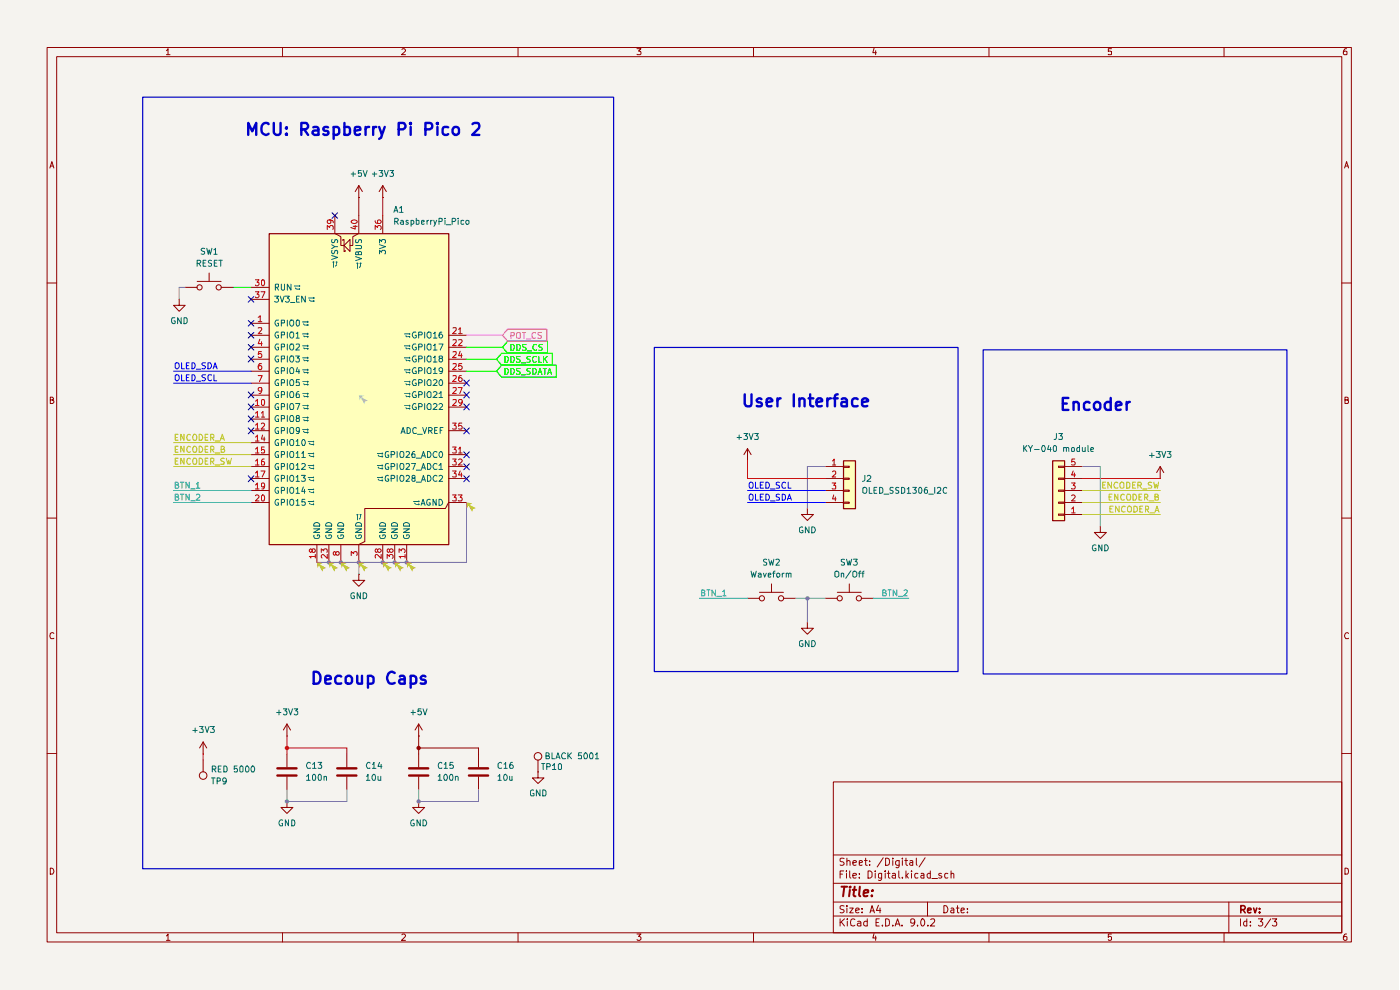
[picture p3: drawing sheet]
<svg xmlns="http://www.w3.org/2000/svg" width="297mm" height="210mm" viewBox="0 0 297 210" stroke-linecap="round" stroke-linejoin="round" font-family="sans-serif">
<path d="M0 0h296.7v209.9h-296.7z" fill="#f5f3ef"/>
<g fill="none" stroke="#910000" stroke-width=".21">
<path d="M10 10.1h276.7v189.7h-276.7zM12 12h272.6v185.9h-272.6zM35.3 10.8l.3-.5v1.3M35.3 11.6h.8M59.9 10.1v1.9M85.3 10.5l.1-.2h.4l.2 .5-.8 .8h.8M109.9 10.1v1.9M135.1 10.3h.9l-.5 .5 .4 .1 .1 .5-.2 .2-.7-.1M159.9 10.1v1.9M185.4 10.2l-.2 1h.7M185.8 10.8v.8M209.8 10.1v1.9"/>
<path d="M235.8 10.3h-.7v.6h.7v.6h-.7M259.7 10.1v1.9M285.7 10.3l-.5 .1-.1 .3-.1 .7 .2 .2 .5-.1v-.6l-.5-.1-.2 .3M10.6 35.6l.4-1.3 .4 1.3M10.7 35.2h.6M285.2 35.6l.5-1.3 .4 1.3M285.4 35.2h.6M10 60h2M284.6 60h2.1M10.7 84.8h.5l.1-.3-.2-.3h-.4v1.4h.5l.2-.3v-.2l-.3-.3M285.3 84.8h.6l.1-.4-.7-.2v1.4h.5l.2-.1 .1-.4-.4-.3M10 109.9h2"/>
<path d="M284.6 109.9h2.1M11.4 134.4l-.2-.2-.5 .2-.1 .4 .2 .7 .6-.1M286.1 134.4a.58 .58 0 0 0-.8 .1 .58 .58 0 0 0 .1 .8l.1 .2 .6-.1M10 159.9h2M284.6 159.9h2.1M176.8 165.9h107.8v32h-107.8zM10.7 184.1a.71 .71 0 0 1 .7 .5 .71 .71 0 0 1-.2 .8h-.5zM35.3 198.5l.3-.4v1.4M35.3 199.5h.8M59.9 197.9v1.9M85.3 198.3l.1-.2h.4l.2 .4-.8 1h.8M109.9 197.9v1.9"/>
<path d="M135.1 198.1h.9l-.5 .5h.2l.3 .3v.3l-.3 .3h-.4l-.2-.2M159.9 197.9v1.9M176.8 194.3h107.8M176.8 191.3h107.8M176.8 187.4h107.8M176.8 181.4h107.8M178.2 194.9v1.5M178.2 185.4h.5M178.5 195.6l.7 .8M179 184.7h-.8v1.6M179.1 192.2a.64 .64 0 0 0-.9 .1v.4l.7 .3 .2 .4a.6 .6 0 0 1-.9 .1M179.1 182.1a.64 .64 0 0 0-.9 .1v.4l.7 .3 .2 .4a.6 .6 0 0 1-.9 .2"/>
<path d="M179.2 194.9l-1 .8M179.6 184.7v.2M179.6 185.3v1M179.7 192.1v.2M179.7 182.7v-.1a.36 .36 0 0 1 .6 .2v.8M179.7 182v1.6M179.7 192.6v1M179.7 194.9v.2M179.7 195.4v1M180.3 192.6h.7l-.7 1h.7M180.3 184.7v1.3l.2 .3M180.9 185.8l.8-.2-.1-.3h-.4l-.3 .1 .1 .8h.6"/>
<path d="M180.9 183l.8-.1-.1-.3-.4-.1-.3 .3 .1 .7h.6M181.4 195.1a.59 .59 0 0 0-.8-.1 .59 .59 0 0 0-.2 .7l.1 .6 .4 .1 .5-.1M181.5 193.1l.8-.1-.1-.3-.4-.1-.3 .3v.6l.3 .1 .4-.1M181.9 195.5h.6l.1 .9M182.3 186.1v.2M182.3 185.3v.1M182.3 183l.7-.1-.2-.4-.5 .1v.9h.6M182.6 195.7l-.5 .1-.2 .3 .2 .3 .5-.1M182.9 193.5v.1M182.9 192.7v.2M183.4 182.5h.6M183.6 182v1.5l.4 .1"/>
<path d="M184 195.5h-.6l-.2 .7a.52 .52 0 0 0 .8 .1M184 194.9v1.5M184.1 184.7h.5l.4 .4v.8l-.4 .4h-.5zM184.5 183.4v.2M184.5 182.6v.2M184.6 193.6l.4-1.5 .5 1.5M184.7 193.2h.7M185.4 198l-.2 1h.7M185.7 184.7v.2M185.7 185.3v1M185.8 198.5v1M185.8 195.7h.6"/>
<path d="M186.4 192l-.5 1.1h1M186.5 194.9h-.7v1.5h.7M186.7 192.6v1M187 185.3v1.1l-.2 .4-.4-.1M187 185.3h-.4l-.2 .1v.7l.2 .2 .4-.1M187.2 196.3v.1M187.4 181.9l-1.3 2M187.8 184.7v.2M187.8 185.3v1M187.9 194.9h.3a.89 .89 0 0 1 .3 1.4l-.6 .1zM187.9 182a.77 .77 0 0 1 .8 .8 .77 .77 0 0 1-.8 .8zM188.2 185.3h.6"/>
<path d="M188.5 184.7v1.3l.3 .3M189.3 185.3h.4l.3 .1v.9M189.4 196.3v.1M189.4 182v.2M189.4 182.5v1.1M189.9 196.4l.5-1.5 .5 1.5M190 185.6l-.5 .1-.3 .2 .3 .4 .5-.1M190 196h.8M190.7 184.7v1.3l.2 .3M190.8 182.5v1.2l-.3 .4-.4-.1M190.8 182.6a.52 .52 0 0 0-.8 .2v.5a.52 .52 0 0 0 .8 .2M191.3 196.3v.1"/>
<path d="M191.4 186.1v.2M191.4 182v.2M191.4 182.5v1.1M191.9 182.5h.6M192.2 182v1.3l.3 .3M192.2 184.7v1.6M192.3 185.7l.4 .6M192.7 185.3l-.5 .5M193 182.6h.6v1M193.4 184.7v.2M193.4 185.3v1M193.6 182.9l-.4 .1-.2 .2 .2 .4 .4-.1"/>
<path d="M194.1 195.6l-.4 .2-.5-.1 .1-.7 .4-.1 .3 .2a.92 .92 0 0 1-.7 1.3M194.4 182v1.3l.2 .3M194.6 196.3v.1M194.7 185.3h-.4l-.2 .2v.7h.6M195.4 185.3h.4l.2 .1v.9M195.5 195l.2-.1a.82 .82 0 0 1 .5 .8 .82 .82 0 0 1-.5 .7 1.1 1.1 0 0 1-.2-1.4zM196 185.6l-.5 .1-.2 .2 .2 .4 .5-.1M196.3 181.9l-1.3 2M196.8 191.3v3M196.8 196.3v.1M197.4 185.3h-.5l-.2 .2 .1 .6 .1 .2 .5-.1M197.4 184.7v1.6"/>
<path d="M197.4 195.1l.6-.2 .3 .4-.9 1.1h.9M197.7 186.4h1.2M199.7 185.3h-.3l-.3 .1 .1 .3 .6 .2-.1 .3h-.6M200.2 192.1a.77 .77 0 0 1 .9 .8 .77 .77 0 0 1-.9 .7zM201.1 185.3h-.4l-.3 .2 .1 .7h.6M201.8 192.7h.5l.1 .9M201.8 185.4l.1-.1 .5 .1v.9M201.8 184.7v1.6M202.4 193h-.6l-.1 .3 .1 .3 .6-.1M202.9 192.6h.6M203.1 192.1v1.4l.4 .1M203.9 193.1l.7-.1v-.3l-.6-.1-.1 .3v.6l.1 .1 .6-.1"/>
<path d="M205.2 193.5v.1M205.2 192.7v.2M209.8 197.9v1.9M235.8 198.1h-.7v.7l.2-.2 .5 .2-.1 .6-.4 .1-.2-.2M259.7 197.9v1.9M260.7 191.3v6.6M263.1 194.9v1.5M264.5 195.5l-.4-.1-.3 .3v.5l.3 .2 .4-.1M264.5 194.9v1.5M265.3 196.3v.1M265.3 195.5v.2M267 194.9h.9l-.5 .6 .5 .2v.5l-.4 .2h-.4l-.1-.1"/>
<path d="M269.6 194.9l-1.3 1.9M269.9 194.9h.9l-.5 .6 .5 .1v.7l-.6 .1-.3-.1M285.3 184.1l.7 .2 .1 .6-.3 .5h-.5zM285.7 198.1l-.5 .1-.1 .3-.1 .7 .2 .3 .5-.2v-.6l-.5-.1-.2 .3"/>
</g>
<path d="M263.2 193l.8-.1 .2-.3-.1-.3-.3-.2h-.6v1.5M263.7 193l.5 .6M264.7 193.1l.7-.1-.1-.3-.4-.1-.2 .3 .1 .6h.5M265.9 192.6l.4 1 .3-1M267.2 193.5v.1M267.2 192.7v.2" fill="none" stroke="#910000" stroke-width=".34"/>
<path d="M178.5 188.1h1.2M179.1 188.1l-.2 2M180.3 188.8l-.2 1.3M180.4 188.1l-.2 .1h.3l-.1-.1-.1 .2M180.9 188.8h.8M181.3 188.1l-.2 1.7v.2l.4 .1M182.4 188.1l-.2 1.7 .3 .3M183.3 189.4l.9-.1v-.5a.67 .67 0 0 0-.9 .2v1h.7M185 189.9v.2M185.1 188.8l.1 .1h-.2l.1-.1-.1 .2" fill="none" stroke="#910000" stroke-width=".42"/>
<g fill="#ffb">
<path d="M57.1 49.5h38.1v66h-38.1z"/>
<path d="M223.3 97.7h2.5v12.7h-2.5z"/>
<path d="M178.9 97.7h2.5v10.2h-2.5z"/>
</g>
<g fill="none" stroke="#910000" stroke-width=".21">
<path d="M76.1 39.4v10.1l-1.3 .7v1.9h-.5M76.1 39.4l-.7 1.2M76.1 39.4l.8 1.2M81.2 39.4l-.8 1.2M81.2 39.4l.8 1.2M81.2 39.4v2.5M41.8 59.7h5.1M44.4 57.9v1.8M71 45.7v3.8l1.3 .7v1.9h.7M72.7 51.1v-.3h.3v2.5h.2v-.2M73 52.1l1.3-1.3v2.5zM76.1 41.9h.1"/>
<path d="M81.2 41.9h.1M81.2 45.7v3.8M38 63.5v1.3h1.3l-1.3 1.2-1.2-1.2h1.2M38 63.5h.1M39.3 61h2.5M46.9 61h2.5M53.3 61h3.8M53.3 63.5h3.8M53.3 68.6h3.8M53.3 71.1h3.8M53.3 73.7h3.8M53.3 76.2h3.8"/>
<path d="M53.3 78.7h3.8M95.2 71.1h3.8M95.2 73.7h3.8M95.2 76.2h3.8M95.2 78.7h3.8M53.3 81.3h3.8M53.3 83.8h3.8M53.3 86.4h3.8M53.3 88.9h3.8M53.3 91.4h3.8M53.3 93.9h3.8M53.3 96.4h3.8"/>
<path d="M53.3 99h3.8M95.2 81.3h3.8M95.2 83.8h3.8M95.2 86.4h3.8M95.2 91.4h3.8M95.2 96.4h3.8M95.2 99h3.8M158.6 97.7h.1M158.6 95.2l-.8 1.2M158.6 95.2l.7 1.2M158.6 95.2v2.5M175.1 99h3.8"/>
<path d="M178.9 98.9h1.3v.2h-1.3zM224.5 98.9h1.3v.2h-1.3zM225.8 99h3.8M246.1 99l-.7 1.2M246.1 99l.8 1.2M246.1 99v2.5M53.3 101.5h3.8M53.3 104.1h3.8M53.3 106.6h3.8M67.2 115.5v3.8M69.8 115.5v3.8M72.3 115.5v3.8"/>
<path d="M81.2 115.5v3.8M83.7 115.5v3.8M86.3 115.5v3.8M95.2 101.5h3.8M99 106.6h-3.8l-.7 1.3h-17.1v7l-1.3 .6v3.8M171.3 107.9v1.2h1.3l-1.3 1.3-1.3-1.3h1.3M171.3 107.9h.1M175.1 101.5h3.8M175.1 104.1h3.8M175.1 106.6h3.8M178.9 101.4h1.3v.3h-1.3zM178.9 104h1.3v.2h-1.3z"/>
<path d="M178.9 106.5h1.3v.3h-1.3zM224.5 109.1h1.3v.2h-1.3zM224.5 106.5h1.3v.3h-1.3zM224.5 104h1.3v.2h-1.3zM224.5 101.4h1.3v.3h-1.3zM225.8 101.5h3.8M225.8 104.1h3.8M225.8 106.6h3.8M225.8 109.1h3.8M233.4 111.7v1.2h1.3l-1.3 1.3-1.2-1.3h1.2M233.4 111.7h.1M246.1 101.5h.1"/>
<path d="M76.1 121.8v1.3h1.3l-1.3 1.3-1.3-1.3h1.3M76.1 121.8h.1M158.6 126.9h2.5M161.1 125.6h5.1M163.7 123.9v1.7M166.2 126.9h2.5M171.3 132v1.3h1.3l-1.3 1.2-1.3-1.2h1.3M171.3 132h.1M175.1 126.9h2.5M177.6 125.6h5.1M180.2 123.9v1.7M182.7 126.9h2.6"/>
<path d="M43.1 159.9h.1M43.1 157.4l-.8 1.3M43.1 157.4l.8 1.3M43.1 157.4v2.5M60.9 156.1h.1M60.9 153.6l-.8 1.3M60.9 153.6l.7 1.3M60.9 153.6v2.5M60.9 159.9v2.8M73.6 159.9v2.8M88.8 156.1h.1M88.8 158.7h12.7v4"/>
<path d="M88.8 153.6v9.1M88.8 153.6l-.7 1.3M88.8 153.6l.8 1.3M43.1 161.2v2.5M60.9 170v1.3h1.2l-1.2 1.3-1.3-1.3h1.3M60.9 170h.1M60.9 164.8v2.7M73.6 164.8v2.7M88.8 170v1.3h1.3l-1.3 1.3-1.3-1.3h1.3M88.8 170h.1M88.8 164.8v2.7M101.5 164.8v2.7"/>
<path d="M114.1 163.7v1.3h-1.2l1.2 1.2 1.3-1.2h-1.3M114.1 163.7h.1M114.1 161.2v2.5"/>
<circle cx="42.3" cy="61" r=".55"/>
<circle cx="46.4" cy="61" r=".55"/>
<circle cx="161.6" cy="126.9" r=".55"/>
<circle cx="165.7" cy="126.9" r=".55"/>
<circle cx="178.1" cy="126.9" r=".55"/>
<circle cx="182.2" cy="126.9" r=".55"/>
<circle cx="43.1" cy="164.5" r=".8"/>
<circle cx="114.1" cy="160.4" r=".8"/>
</g>
<g fill="none" stroke="#0f0" stroke-width=".21">
<path d="M99 73.7h7.6M99 76.2h6.3M99 78.7h6.3M106.4 74.9h10.8v2.6h-10.8l-1.1-1.3zM106.4 77.5h11.6v2.5h-11.6l-1.1-1.3zM107.1 75.6h.5a.72 .72 0 0 1 .2 .8 .72 .72 0 0 1-.7 .5zM107.1 78.1h.5a.72 .72 0 0 1 .2 .9 .72 .72 0 0 1-.7 .4zM107.7 72.4h8.5v2.5h-8.5l-1.1-1.2zM108.4 73.1h.5a.72 .72 0 0 1 .2 .8 .72 .72 0 0 1-.7 .4zM108.4 75.6h.5a.72 .72 0 0 1 .2 .8 .72 .72 0 0 1-.7 .5zM108.4 78.1h.5a.72 .72 0 0 1 .2 .9 .72 .72 0 0 1-.7 .4zM109.6 73.1h.6a.72 .72 0 0 1 .2 .8 .72 .72 0 0 1-.8 .4z"/>
<path d="M110.3 75.6h-.6l-.1 .2 .2 .4 .4 .1v.5h-.6M110.3 78.1h-.6l-.1 .2 .2 .4 .4 .1v.5h-.6M110.6 77h.9M110.6 79.5h.9M111.6 73.1h-.6l-.2 .1 .3 .5h.4v.6h-.7M111.8 74.4h1M112.5 75.6h-.6l-.1 .2 .2 .4h.3l.2 .3-.2 .4-.5-.1M112.5 78.1h-.6l-.1 .2 .2 .4h.3l.2 .3-.2 .4-.5-.1M113 78.1h.5a.72 .72 0 0 1 .3 .9 .72 .72 0 0 1-.8 .4zM113.8 73.2l-.5-.1a.66 .66 0 0 0-.3 .8 .66 .66 0 0 0 .8 .4v-.1M113.8 75.7l-.6-.1a.66 .66 0 0 0-.2 .8 .66 .66 0 0 0 .7 .4l.1-.1M114.1 79.4l.5-1.3 .4 1.3"/>
<path d="M114.2 79h.7M114.3 75.6v1.3h.6M115.1 73.1h-.6l-.2 .1 .3 .5h.2l.3 .2-.3 .4h-.5M115.2 78.1h.7M115.3 75.6v1.3M115.5 76.1l.6 .8M115.6 78.1v1.3M116.1 75.6l-.8 .7M116.2 79.4l.4-1.3 .4 1.3M116.3 79h.6"/>
</g>
<path d="M99 71.1h7.6M107.7 69.8h8.3v2.6h-8.3l-1.1-1.3zM108.4 71.2h.5l.2-.2v-.4l-.7-.1v1.3M109.6 70.7l.2-.2h.4l.2 .2v.9l-.2 .2-.4-.1a.74 .74 0 0 1-.2-1zM110.8 70.5h.7M111.2 70.5v1.3M111.7 71.9h.9M113.6 70.6l-.5-.1a.74 .74 0 0 0 .3 1.3l.2-.2M114.9 70.5h-.7a.47 .47 0 0 0 .1 .5 .47 .47 0 0 0 .4 .2l.2 .3-.3 .3-.5-.1" fill="none" stroke="#f0f" stroke-width=".21"/>
<g fill="none" stroke="#c2c200" stroke-width=".21">
<path d="M36.8 93.9h16.5M36.8 99h16.5M36.8 96.4h16.5M37.2 95.3h.4M37.2 97.8h.4M37.2 92.8h.4M37.8 94.7h-.6v1.2h.6M37.8 97.2h-.6v1.3h.6M37.8 92.1h-.6v1.3h.6M39 94.7v1.2l-.6-1.2v1.2M39 97.2v1.3l-.6-1.3v1.3M39 92.1v1.3l-.6-1.3v1.3"/>
<path d="M40.4 94.8l-.1-.1a.65 .65 0 0 0-.7 .5 .65 .65 0 0 0 .3 .7l.5-.1M40.4 97.4l-.3-.2a.74 .74 0 0 0-.2 1.3l.5-.1M40.4 92.3l-.1-.1a.65 .65 0 0 0-.7 .4 .65 .65 0 0 0 .3 .8l.5-.1M41.1 94.7h.3a.84 .84 0 0 1 .2 1.2h-.5a1.02 1.02 0 0 1 0-1.2zM41.1 97.2a.46 .46 0 0 1 .6 .4l-.1 .9h-.5l-.1-.2a.9 .9 0 0 1 .1-1.1zM41.1 92.1h.3a.84 .84 0 0 1 .2 1.3h-.5a1.02 1.02 0 0 1 0-1.3zM42.2 94.7a.71 .71 0 0 1 .8 .4 .71 .71 0 0 1-.2 .8h-.6zM42.2 97.2a.71 .71 0 0 1 .8 .4 .71 .71 0 0 1-.2 .9h-.6zM42.2 92.1a.71 .71 0 0 1 .8 .5 .71 .71 0 0 1-.2 .8h-.6zM43.5 95.3h.4M43.5 97.8h.4M43.5 92.8h.4"/>
<path d="M44.1 94.7h-.6v1.2h.6M44.1 97.2h-.6v1.3h.6M44.1 92.1h-.6v1.3h.6M44.7 95.3h.6l.1-.5-.7-.1v1.2M44.7 97.9l.7-.1v-.4l-.7-.2v1.3M44.7 92.8h.6l.1-.5-.7-.2v1.3M45 95.3l.4 .6M45 97.9l.4 .6M45 92.8l.4 .6M45.6 96.1h1.1M45.6 98.6h1.1M45.6 93.6h1.1"/>
<path d="M46.7 93.4l.5-1.3 .4 1.3M46.8 93h.7M46.9 95.3l.6-.1 .1-.3-.3-.2h-.4v1.2h.6l.2-.1v-.3l-.4-.2M47.6 97.3l-.5-.1-.3 .3 .2 .3a.47 .47 0 0 1 .5 .2 .47 .47 0 0 1 0 .5h-.7M48 97.2l.3 1.3 .2-.9 .3 .9 .3-1.3M229.6 106.6h16.5M229.6 109.1h16.5M229.6 104.1h16.5M233.9 102.9h.5M234.5 102.3h-.6v1.2h.6M235.3 105.4h.4M235.5 107.9h.4"/>
<path d="M235.8 102.3v1.2l-.8-1.2v1.2M235.9 104.8h-.6v1.3h.6M236.1 107.4h-.6v1.2h.6M237.2 104.8v1.3l-.7-1.3v1.3M237.2 102.4a.58 .58 0 0 0-.9 .2 .58 .58 0 0 0 .2 .8l.1 .1h.6M237.4 107.4v1.2l-.8-1.2v1.2M237.7 102.4l.2-.1 .5 .1v1l-.1 .1h-.5a.9 .9 0 0 1-.1-1.1zM238.5 105l-.2-.2a.74 .74 0 0 0-.3 1.3l.5-.1M238.7 107.5l-.3-.1a.61 .61 0 0 0-.5 .7 .61 .61 0 0 0 .8 .4M239 102.3a.52 .52 0 0 1 .7 .3v.7l-.2 .2h-.5zM239.3 104.8a.46 .46 0 0 1 .6 .4l-.2 .9h-.5l-.1-.2a.9 .9 0 0 1 .2-1.1zM239.3 107.5l.2-.1 .4 .1 .1 .7-.3 .4-.4-.1z"/>
<path d="M240.3 102.9h.4M240.4 104.8a.71 .71 0 0 1 .7 .5 .71 .71 0 0 1-.2 .8h-.5zM240.5 107.4a.65 .65 0 0 1 .8 .6 .65 .65 0 0 1-.8 .6zM240.9 102.3h-.6v1.2h.6M241.4 103l.7-.1v-.4l-.2-.2h-.5v1.2M241.6 105.4h.5M241.7 103l.4 .5M241.8 107.9h.4M242.2 104.8h-.6v1.3h.6M242.4 107.4h-.6v1.2h.6M242.4 103.7h.9M242.8 105.5l.7-.1v-.4l-.7-.2v1.3"/>
<path d="M243 108l.7-.1v-.4l-.2-.1h-.5v1.2M243.1 105.5l.4 .6M243.2 108l.5 .6M243.8 106.3h1M243.9 108.8h1M244.3 102.4h-.6v.5l.4 .1 .2 .3-.1 .2h-.6M244.8 102.3l.2 1.2 .3-.8 .2 .8 .3-1.2M245 105.4h.6v-.5l-.6-.1v1.3h.6l.2-.4-.4-.3M245 108.6l.4-1.2 .5 1.2M245.2 108.3h.6"/>
</g>
<g fill="none" stroke="#00c6c4" stroke-width=".21">
<path d="M36.8 104.1h16.5M36.8 106.6h16.5M37.2 102.9h.6v-.5l-.6-.1v1.2h.6l.1-.4-.3-.2M37.2 105.4h.6v-.5l-.6-.1v1.3h.6l.1-.4-.3-.3M38.3 102.3h.7M38.3 104.8h.7M38.6 102.3v1.2M38.6 104.8v1.3M40.1 102.3v1.2l-.6-1.2v1.2M40.1 104.8v1.3l-.6-1.3v1.3M40.5 103.7h.9M40.5 106.3h.9"/>
<path d="M41.7 102.7l.3-.4v1.2M41.7 105l.1-.2h.4l.2 .4-.8 .9h.8M41.7 103.5h.7M148.4 126.9h10.2M148.8 125.7l.6-.1v-.4l-.6-.1v1.3h.6l.1-.1v-.4l-.2-.2M149.9 125.1h.7M150.3 125.1v1.3M151.8 125.1v1.3l-.8-1.3v1.3M152.1 126.5h1M153.3 125.5l.4-.4v1.3M153.3 126.4h.7M185.3 126.9h7.5"/>
<path d="M187.3 125.7l.6-.1v-.4l-.6-.1v1.3h.5l.2-.4-.3-.3M188.4 125.1h.7M188.7 125.1v1.3M190.2 125.1v1.3l-.7-1.3v1.3M190.6 126.5h.9M191.8 125.2h.6v.4l-.7 .8h.7"/>
</g>
<g fill="none" stroke="#00f" stroke-width=".21">
<path d="M36.8 78.7h16.5M37.2 79.7l.1-.2h.5a.8 .8 0 0 1-.1 1.3h-.3l-.2-.3zM37.2 77.1l.1-.1h.5a.8 .8 0 0 1-.1 1.2h-.3l-.2-.2zM38.5 79.5v1.3h.6M38.5 77v1.2h.6M39.5 77.6h.5M40.1 79.5h-.6v1.3h.6M40.1 77h-.6v1.2h.6M40.7 79.5a.65 .65 0 0 1 .7 .5 .65 .65 0 0 1-.4 .8h-.3zM40.7 77a.65 .65 0 0 1 .7 .5 .65 .65 0 0 1-.4 .7h-.3zM41.7 78.3h.9M43.6 79.5h-.6l-.2 .2 .3 .4h.2l.3 .2-.3 .5-.5-.1"/>
<path d="M43.6 77h-.6l-.2 .1 .3 .5h.2l.3 .2-.3 .4-.5-.1M44.1 77h.5a.72 .72 0 0 1 .2 .8 .72 .72 0 0 1-.7 .4zM44.9 79.6l-.6-.1-.2 .3v.6l.2 .3 .3 .1 .3-.2M45.2 78.2l.4-1.2 .5 1.2M45.4 79.5v1.3h.6M45.4 77.8h.6M36.8 81.3h16.5M39.5 80.1h.5M41.7 80.9h.9M158.6 104.1h16.5M158.6 106.6h16.5M159 105l.3-.2 .4 .2 .1 .7-.2 .4h-.5l-.2-.4z"/>
<path d="M159 102.4l.3-.1 .4 .1 .1 .7-.2 .4h-.5l-.2-.4zM160.3 104.8v1.3h.6M160.3 102.3v1.2h.6M161.3 105.4h.4M161.3 102.9h.4M162 104.8h-.7v1.3h.7M162 102.3h-.7v1.2h.7M162.5 104.8a.71 .71 0 0 1 .7 .5 .71 .71 0 0 1-.2 .8h-.5zM162.5 102.3a.71 .71 0 0 1 .7 .4 .71 .71 0 0 1-.2 .8h-.5zM163.4 106.3h1M163.4 103.7h1M165.4 104.9l-.5-.1-.2 .2v.3l.6 .3 .1 .4-.7 .1"/>
<path d="M165.4 102.4l-.5-.1-.2 .1v.4l.6 .2 .1 .5h-.7M165.9 104.8h.3l.4 .4v.6l-.2 .3h-.5zM166.6 102.4l-.2-.1a.74 .74 0 0 0-.3 1.2h.5M167 106.1l.5-1.3 .4 1.3M167.1 105.7h.6M167.2 102.3v1.2h.6"/>
</g>
<path d="M58.8 163h4.1M58.8 164.5h4.1M71.5 163h4.1M71.5 164.5h4.1M86.8 163h4M86.8 164.5h4M99.5 163h4M99.5 164.5h4" fill="none" stroke="#910000" stroke-width=".51"/>
<path d="M57.1 49.6h38.1v65.9h-38.1zM178.9 97.7h2.6v10.2h-2.6zM223.3 97.7h2.5v12.7h-2.5z" fill="none" stroke="#910000" stroke-width=".25"/>
<g fill="none" stroke="#b90000" stroke-width=".21">
<path d="M54.2 59.4h.7l-.4 .5 .4 .1v.4l-.2 .2h-.3l-.2-.1M55.5 59.4h.4a.78 .78 0 0 1-.2 1.2l-.2-.2zM69.4 48.7v-.9l.5 .5 .1-.4h.6v.8M69.9 46.7l.3 .1-.1 .5a.42 .42 0 0 1-.5 0 .42 .42 0 0 1-.1-.6h.7l.4 .1 .1 .4M74.6 46.8a.61 .61 0 0 1 .7-.2 .61 .61 0 0 1 .4 .6 .61 .61 0 0 1-.7 .3 .61 .61 0 0 1-.4-.7zM74.9 48h.9M75.4 47.8v.8l-1-.3M79.6 48.7v-.9l.5 .5 .2-.5h.3l.3 .3v.4l-.2 .2M79.6 46.8l.1 .4a.92 .92 0 0 0 1.2 0v-.3l-.3-.2h-.3l-.2 .1v.4l.2 .2M54.2 61.9h.7l-.4 .5 .4 .2v.3l-.2 .3h-.3l-.2-.2M54.8 67.3l.4-.3v1.2M54.8 69.6l.7-.1v.3l-.7 1h.7"/>
<path d="M54.8 79.7h.8l-.6 1.2M54.8 68.2h.7M55.1 72l-.3 .9h.8M55.4 61.9h.8l-.6 1.3M55.5 74.6h-.6l-.1 .6 .2-.2 .5 .1v.7l-.5 .1-.2-.2M55.5 77.1h-.5l-.2 .5v.5l.2 .3 .5-.1v-.7h-.5l-.2 .2M55.5 72.5v.8M96.1 69.6l.6-.1 .1 .5-.8 .8h.8M96.1 72.1h.6l.1 .5-.8 .7h.8M96.1 74.7l.6-.1 .1 .5-.8 .8h.8M96.1 77.2l.6-.1 .1 .5-.8 .8h.8M96.1 79.8l.6-.1 .1 .5-.8 .7h.8"/>
<path d="M97.3 69.8l.3-.3v1.3M97.3 72.1h.6l.1 .3-.8 .9h.8M97.3 70.8h.7M97.6 74.5l-.3 .9h.7M97.9 79.7l-.4 .1a.92 .92 0 0 0 0 1.1h.3l.2-.2v-.4l-.2-.2h-.3l-.2 .2M97.9 75v.9M98 77.1h-.6l-.1 .6 .2-.1h.3l.2 .2v.3l-.2 .3h-.3l-.2-.2M54.2 85.1l.4-.3v1.2M54.2 87.6l.4-.3v1.2M54.2 90.2l.4-.5v1.3M54.2 92.7l.4-.4v1.3M54.2 95.2l.4-.4v1.3"/>
<path d="M54.2 97.8l.4-.4v1.2M54.2 86h.7M54.2 88.5h.7M54.2 91h.7M54.2 93.6h.7M54.2 96.1h.7M54.2 98.6h.7M55.4 99.9h.8l-.6 1.3M55.5 84.9l.1-.1h.4a.82 .82 0 0 1-.3 1.2l-.2-.2zM55.5 87.6l.3-.3v1.2M55.5 89.9l.4-.2 .2 .5-.7 .8h.7M55.5 88.5h.6"/>
<path d="M55.5 82.7l-.2 .3h-.3l-.2-.3v-.3l.1-.2h.6v.7a.58 .58 0 0 1-.6 .6M55.7 92.3l-.2 .8h.7M56 94.8h-.5v.7l.1-.2 .4 .1 .1 .5-.1 .2-.5-.1M56 97.4l-.4 .1-.1 .2v.9h.5v-.6l-.4-.1-.1 .2M56 92.7v.9M96 89.7h.8l-.4 .6 .4 .1v.5h-.8M96 94.8h.8l-.4 .5 .4 .2v.5h-.8M96 97.4h.8l-.4 .5 .4 .1v.6h-.8M96 99.9h.8l-.4 .5 .4 .1v.6h-.8M96.1 82.3l.6-.1 .1 .5-.8 .8h.8M96.1 84.8h.6l.1 .5-.8 .7h.8M97.2 82.2h.8l-.5 1.3"/>
<path d="M97.3 95.2l.3-.4v1.3M97.3 97.5l.2-.1h.3l.2 .4-.8 .8h.8M97.3 96.1h.7M97.6 99.9l-.3 .9h.7M98 89.7h-.6l-.1 .7 .2-.1h.3l.2 .2v.3l-.1 .2-.6-.1M98 85.3l-.2 .2h-.3l-.2-.2v-.4l.2-.1h.4l.1 .1v.8l-.2 .2-.3 .1M176.6 97.8l.4-.4v1.2M176.6 98.6h.7M227.7 99.9l-.4 .9h.9M228 97.4h-.6l-.1 .6 .2-.1h.3l.3 .2-.1 .5h-.7M54.2 100.3l.4-.4v1.3M54.2 102.9l.4-.5v1.3"/>
<path d="M54.2 105.2l.2-.2h.3l.2 .2v.4l-.7 .7h.7M54.2 101.2h.7M54.2 103.7h.7M55.7 105a.82 .82 0 0 1 .3 1.3h-.4l-.1-.3v-.8zM56.1 103l-.2 .3h-.3l-.1-.2v-.5l.4-.2 .2 .3-.1 .9-.5 .1M66.2 116.7l.2-.3 .4 .1 .1 .2v.2l-.3 .3-.4-.2v-.3l-.2-.3-.4 .3v.2l.3 .3 .3-.3M66.9 118h-1.3l.4 .4M66.9 117.6v.8M68.2 117.2v-.8l.5 .4v-.3h.6v.7M69.4 117.6v.8l-.9-.8-.3 .3v.3l.1 .2M71.2 117.3l.3-.3h.2l.3 .3-.1 .4-.4 .1-.3-.3v-.3l-.2-.2-.2 .1v.6l.2 .1 .2-.3M74.5 117.9v-.9l.5 .4 .1-.3h.6v.8"/>
<path d="M80.1 116.7l.2-.3h.3l.3 .3v.2l-.3 .3h-.3l-.2-.3v-.3l-.3-.2-.1 .1v.6l.1 .1 .3-.3M80.9 117.6v.8l-1-.8-.3 .3 .1 .5M82.1 118.4v-.8l.5 .4 .2-.4h.3l.3 .3v.4l-.2 .1M82.6 116.7l.3-.3h.2l.3 .3v.2l-.3 .3h-.2l-.3-.3v-.3l-.2-.2-.2 .1v.6l.2 .1 .2-.3M84.7 117.2v-.8l.5 .4 .1-.4h.4l.2 .3v.3l-.1 .2M85.9 118h-1.2l.3 .4M85.9 117.6v.8M96 105h.8l-.4 .5 .4 .1v.6h-.8M97.2 105h.8l-.4 .5 .4 .1v.6h-.8M97.9 100.3v.9M176.5 102.4h.8l-.4 .6h.4v.6h-.8M176.6 100.1l.2-.2h.3l.2 .2v.4l-.8 .7h.8"/>
<path d="M176.9 105l-.3 .8h.8M177.2 105.4v.9M227.3 107.9l.5-.4v1.3M227.3 105.2l.2-.2h.3l.3 .2-.1 .4-.7 .7h.8M227.3 102.4h.8l-.4 .6h.3v.6h-.7M227.3 108.8h.8M227.9 100.3v.9"/>
</g>
<g fill="none" stroke="#006665" stroke-width=".21">
<path d="M70.4 54.2l1.2 .4-1.2 .4M70.4 51.9l.6 .4-.6 .4M70.4 53.1v.7h.5l.1-.6 .4-.1 .2 .2-.1 .5M70.4 50.8v.7h.5l.1-.6 .3-.1 .3 .3-.1 .4M70.7 55.5v1.3M70.7 55.5l-.1 .2M70.7 55.5l.2 .2M71 52.3h.6M71.4 55.5v.8l-.3 .1M71.4 55.5l-.2 .2M71.4 55.5l.2 .2M75.4 54.4l1.3 .5-1.3 .4"/>
<path d="M75.4 52.1h1.1l.2 .2-.2 .4h-1.1M75.5 50.8v.7h.4l.2-.6 .3-.1 .3 .3-.1 .4M75.8 55.8v1.2M75.8 55.8l-.2 .1M75.8 55.8l.2 .1M76 53.6l.3-.3 .4 .3v.4h-1.3l.1-.6h.4l.1 .6M76.5 55.8l-.1 .8-.2 .1M76.5 55.8l-.2 .1M76.5 55.8l.2 .1M80.5 53.8v-.7l.4 .4 .3-.4 .5 .1 .1 .5-.2 .1M80.5 51.9l1.3 .4-1.3 .4M80.5 51.6v-.8l.4 .4 .3-.4 .5 .1 .1 .5-.2 .2"/>
<path d="M58.3 62.8h.8l-.4 .4 .4 .3v.3l-.3 .3-.5-.2M58.4 61l.6-.1 .1-.5-.7-.1v1.3M58.7 61l.4 .6M59.1 67.9h-.5a.66 .66 0 0 0-.3 .8 .66 .66 0 0 0 .8 .4v-.5h-.3M59.1 70.4h-.5a.66 .66 0 0 0-.3 .8 .66 .66 0 0 0 .8 .4v-.5h-.3M59.1 73h-.5a.66 .66 0 0 0-.3 .8 .66 .66 0 0 0 .8 .4v-.5h-.3M59.1 75.5h-.5a.66 .66 0 0 0-.3 .8 .66 .66 0 0 0 .8 .4v-.5h-.3M59.1 78.1a.66 .66 0 0 0-.8 .3 .66 .66 0 0 0 .3 .8h.5v-.5h-.3M59.4 62.8l.5 1.3 .4-1.3M59.7 60.3v1.1l.2 .2 .5-.2v-1.1M59.7 68.5h.6l.1-.5-.7-.1v1.3M59.7 71h.6l.1-.5-.7-.1v1.3"/>
<path d="M59.7 73.6h.6l.1-.5-.7-.1v1.3M59.7 76.1h.6l.1-.5-.7-.1v1.3M59.7 78.7h.6l.1-.6-.7-.1v1.2M60.5 62.8h.9l-.4 .4 .4 .3v.3l-.3 .3-.6-.2M61 67.9v1.3M61 70.4v1.3M61 73v1.3M61 75.5v1.3M61 78v1.2M61.6 67.9h.5a.75 .75 0 0 1-.3 1.3 .84 .84 0 0 1-.2-1.3zM61.6 70.4h.5a.75 .75 0 0 1-.3 1.3 .84 .84 0 0 1-.2-1.3zM61.6 73h.5a.75 .75 0 0 1-.3 1.3 .84 .84 0 0 1-.2-1.3z"/>
<path d="M61.6 75.5h.5a.75 .75 0 0 1-.3 1.3 .84 .84 0 0 1-.2-1.3zM61.6 78.1l.5-.1a.95 .95 0 0 1 0 1.2h-.5a1.05 1.05 0 0 1 0-1.1zM61.6 64.2h1M61.7 60.3v1.3l-.7-1.3v1.3M62.4 60.7h1.2M62.7 61l.2 .3M62.7 75.5h.8l-.4 .4 .4 .2v.5l-.2 .2h-.4l-.2-.2M62.8 70.8l.4-.4v1.3M62.8 73.1l.6-.1 .1 .5-.8 .8h.8M62.8 71.7h.7M62.9 68l.4-.1 .2 .2v.8l-.3 .3-.3-.2zM62.9 63.4h.4"/>
<path d="M62.9 61.3h.7M63.1 78l-.3 .8h.8M63.4 78.4v.8M63.5 60.5l.1 .2M63.5 61.2l.1 .1M63.5 62.8h-.6v1.3h.6M63.6 60.7l-.1 .1M63.6 61.3l-.1 .1M64.1 68.3h1.3M64.1 70.8h1.3M64.1 73.4h1.3M64.1 75.9h1.3"/>
<path d="M64.1 78.4h1.3M64.4 68.6l.2 .3 .8 .1M64.4 71.2l.3 .3 .7-.1M64.4 73.7l.3 .3M64.4 76.2l.3 .3M64.4 78.8l.3 .3M64.7 74h.7M64.7 76.5h.7M64.7 79h.7M64.8 62.8v1.3l-.8-1.3v1.3M65.2 68.1l.2 .2M65.2 68.8l.2 .2"/>
<path d="M65.2 70.7l.2 .1M65.2 71.3l.2 .1M65.2 73.2l.2 .2M65.2 73.9l.2 .1M65.2 75.7l.2 .2M65.2 76.4l.2 .1M65.2 78.3l.2 .1M65.2 79h.2M65.4 63.2h1.3M65.4 68.3l-.2 .2M65.4 69h-.2M65.4 70.8l-.2 .2"/>
<path d="M65.4 71.4l-.2 .2M65.4 73.4l-.2 .1M65.4 74l-.2 .1M65.4 75.9l-.2 .2M65.4 76.5l-.2 .2M65.4 78.4l-.2 .2M65.4 79l-.2 .2M65.7 63.5l.1 .3 .9 .1M66.4 63l.3 .2M66.4 63.7l.3 .2M66.7 63.2l-.3 .2M66.7 63.9l-.3 .1"/>
<path d="M85.7 70.8h1.3M85.7 73.4h1.3M85.7 75.9h1.3M85.7 78.4h1.3M86.1 71.2l.2 .2h.7M86.1 73.7l.3 .3M86.1 76.2l.3 .3M86.1 78.8l.3 .3M86.4 74h.6M86.4 76.5h.6M86.4 79h.6M86.8 70.7l.2 .1"/>
<path d="M86.8 71.3l.2 .1M86.8 73.2l.2 .2M86.8 73.9l.2 .1M86.8 75.7l.2 .2M86.8 76.4l.2 .1M86.8 78.3l.2 .1M86.8 79h.2M87 70.8l-.2 .2M87 71.4l-.2 .2M87 73.4l-.2 .1M87 74l-.2 .1M87 75.9l-.2 .2"/>
<path d="M87 76.5l-.2 .2M87 78.4l-.2 .2M87 79l-.2 .2M88.2 70.4h-.5a.66 .66 0 0 0-.2 .8 .66 .66 0 0 0 .7 .4l.1-.5h-.2M88.2 73h-.5a.66 .66 0 0 0-.2 .8 .66 .66 0 0 0 .7 .4l.1-.5h-.2M88.2 75.5h-.5a.66 .66 0 0 0-.2 .8 .66 .66 0 0 0 .7 .4l.1-.5h-.2M88.2 78.1a.66 .66 0 0 0-.7 .3 .66 .66 0 0 0 .2 .8h.6v-.5h-.2M88.8 71h.6l.2-.4-.2-.2h-.6v1.3M88.8 73.6h.6l.2-.4-.2-.2h-.6v1.3M88.8 76.1h.6l.2-.4-.2-.2h-.6v1.3M88.8 78.7h.6l.2-.5-.3-.2h-.5v1.2M90.1 70.4v1.3"/>
<path d="M90.1 73v1.3M90.1 75.5v1.3M90.1 78v1.2M90.7 70.6l.1-.2h.5l.1 .2v.9l-.2 .2h-.3a.79 .79 0 0 1-.2-1.1zM90.7 73.2l.1-.2h.5l.1 .2v.8l-.2 .3h-.3a.79 .79 0 0 1-.2-1.1zM90.7 75.7l.1-.2h.5l.1 .2v.8l-.2 .3h-.3a.79 .79 0 0 1-.2-1.1zM90.9 78h.3l.2 .2v.9l-.1 .1h-.5a.8 .8 0 0 1 .1-1.2zM91.9 70.8l.4-.4v1.3M91.9 73.3l.4-.3v1.3M91.9 75.9l.4-.4v1.3M91.9 78.4l.4-.4v1.2M91.9 71.7h.8"/>
<path d="M91.9 74.3h.8M91.9 76.8h.8M91.9 79.2h.8M93.1 73h.9l-.6 1.3M93.4 76l-.3-.3 .2-.2h.4l.2 .2-.1 .2-.4 .1-.3 .3v.2l.3 .3h.2l.3-.3-.1-.4-.2-.1M93.7 70.4a.55 .55 0 0 0-.6 .6v.5l.3 .2h.2l.3-.2v-.4l-.3-.2h-.2l-.3 .2M93.9 78.6l-.3 .2h-.2l-.3-.2v-.4l.3-.2h.2a.9 .9 0 0 1 0 1.2h-.3M59.1 80.6a.66 .66 0 0 0-.8 .4 .66 .66 0 0 0 .3 .8h.5v-.5h-.3M59.1 83.1a.66 .66 0 0 0-.8 .4 .66 .66 0 0 0 .3 .8h.5v-.5h-.3M59.1 85.7a.66 .66 0 0 0-.8 .4 .66 .66 0 0 0 .3 .8h.5v-.5h-.3M59.1 88.2a.66 .66 0 0 0-.8 .4 .66 .66 0 0 0 .3 .8h.5v-.5h-.3M59.1 90.8a.66 .66 0 0 0-.8 .3 .66 .66 0 0 0 .3 .8h.5v-.5h-.3"/>
<path d="M59.1 93.3a.66 .66 0 0 0-.8 .4 .66 .66 0 0 0 .3 .8h.5v-.5h-.3M59.1 95.8a.66 .66 0 0 0-.8 .4 .66 .66 0 0 0 .3 .8h.5v-.5h-.3M59.1 98.4a.66 .66 0 0 0-.8 .4 .66 .66 0 0 0 .3 .8h.5v-.5h-.3M59.7 81.2h.6l.1-.5-.7-.2v1.3M59.7 83.7h.6l.1-.5-.7-.1v1.2M59.7 86.3h.6l.1-.5-.7-.2v1.3M59.7 88.8h.6l.1-.5-.7-.2v1.3M59.7 91.4l.7-.1v-.5l-.7-.1v1.2M59.7 93.9l.7-.1v-.4l-.7-.2v1.3M59.7 96.4h.7v-.5l-.7-.1v1.2M59.7 99l.7-.1v-.4l-.7-.2v1.3M61 80.5v1.3"/>
<path d="M61 83.1v1.2M61 85.6v1.3M61 88.1v1.3M61 90.7v1.2M61 93.2v1.3M61 95.8v1.2M61 98.3v1.3M61.6 90.8l.5-.1a.95 .95 0 0 1 0 1.2h-.5l-.1-.4zM61.6 93.4l.5-.2a.95 .95 0 0 1 0 1.3h-.5l-.1-.4zM61.6 95.9l.5-.1a.95 .95 0 0 1 0 1.2h-.5l-.1-.4zM61.6 98.5l.5-.2a.95 .95 0 0 1 0 1.3h-.5l-.1-.5zM61.6 80.6l.5-.1a.95 .95 0 0 1 0 1.3h-.5a1.05 1.05 0 0 1 0-1.2z"/>
<path d="M61.6 83.1h.5a.95 .95 0 0 1 0 1.2h-.5a1.05 1.05 0 0 1 0-1.2zM61.6 85.7l.5-.1a.95 .95 0 0 1 0 1.3h-.5a1.05 1.05 0 0 1 0-1.2zM61.6 88.2l.5-.1a.95 .95 0 0 1 0 1.3h-.5a1.05 1.05 0 0 1 0-1.2zM62.7 85.6h.9l-.5 1.3M62.8 93.6l.4-.4v1.3M62.8 96.2l.4-.4v1.2M62.8 98.7l.4-.4v1.3M62.8 94.5h.7M62.8 97h.7M62.8 99.6h.7M63.1 88.7l-.3-.2 .1-.3 .4-.1 .2 .2a.47 .47 0 0 1-.6 .5v.6h.5l.1-.6-.2-.1M63.4 83.1a.58 .58 0 0 0-.6 .6l.1 .6 .6-.1v-.5l-.2-.1h-.2l-.3 .2"/>
<path d="M63.5 80.5h-.6l-.1 .7 .2-.2h.3l.2 .2v.5h-.7M63.5 91.3l-.2 .2-.4-.1v-.6l.4-.1 .2 .1v.9l-.2 .2h-.4M64 96.2l.3-.4v1.2M64 98.5l.2-.2h.3l.3 .4-.9 .9h.9M64 97h.8M64.1 81h1.3M64.1 83.5h1.3M64.1 86.1h1.3M64.1 88.6h1.3M64.1 91.1h1.3M64.2 93.3l.1-.1a.76 .76 0 0 1 .3 1.3l-.4-.1a.94 .94 0 0 1 0-1.1zM64.4 91.4l.2 .3h.8"/>
<path d="M64.4 81.3l.3 .3M64.4 83.9l.3 .3M64.4 86.4l.3 .3M64.4 88.9l.3 .3M64.7 81.6h.7M64.7 84.1h.7M64.7 86.7h.7M64.7 89.2h.7M65.2 80.8l.2 .2M65.2 81.4l.2 .2M65.2 83.4l.2 .1M65.2 83.9l.2 .2"/>
<path d="M65.2 85.9l.2 .2M65.2 86.5l.2 .2M65.2 88.4l.2 .2M65.2 89l.2 .2M65.2 91l.2 .1M65.2 91.6l.2 .1M65.3 93.7h1.3M65.3 96.2h1.3M65.3 98.8h1.3M65.4 81l-.2 .2M65.4 81.6l-.2 .1M65.4 83.5l-.2 .2"/>
<path d="M65.4 84.1l-.2 .2M65.4 86.1l-.2 .1M65.4 86.7l-.2 .1M65.4 88.6l-.2 .2M65.4 89.2l-.2 .2M65.4 91.1l-.2 .2M65.4 91.7l-.2 .2M65.6 93.9l.3 .3M65.6 96.5l.2 .2 .8 .1M65.6 99l.2 .3 .8 .1M65.9 94.3h.7M66.4 93.5l.2 .2"/>
<path d="M66.4 94.1l.2 .2M66.4 96.1l.2 .1M66.4 96.6l.2 .2M66.4 98.6l.2 .2M66.4 99.2l.2 .2M66.6 93.7l-.2 .2M66.6 94.3l-.2 .1M66.6 96.2l-.2 .2M66.6 96.8l-.2 .2M66.6 98.8l-.2 .1M66.6 99.4l-.2 .1M80 96.2h1.2"/>
<path d="M80 98.8h1.2M80.2 96.5l.2 .3h.8M80.2 99l.2 .3 .8 .1M81 96.1l.2 .1M81 96.6l.2 .2M81 98.6l.2 .2M81 99.2l.2 .2M81.2 96.2l-.2 .2M81.2 96.8l-.2 .2M81.2 98.8l-.2 .1M81.2 99.4l-.2 .1M82.4 95.8h-.3a.65 .65 0 0 0-.4 .7 .65 .65 0 0 0 .7 .5l.1-.5h-.3"/>
<path d="M82.4 98.4l-.3-.1a.65 .65 0 0 0-.4 .7 .65 .65 0 0 0 .7 .6l.1-.5h-.3M83 96.4h.7v-.6h-.7v1.2M83 99l.7-.1v-.5l-.7-.1v1.3M84.2 95.8v1.2M84.2 98.3v1.3M85.1 91.9l.4-1.2 .4 1.2M85.1 95.8a.46 .46 0 0 1 .6 .4l-.2 .8h-.5l-.1-.1a.9 .9 0 0 1 .2-1.1zM85.1 98.3a.46 .46 0 0 1 .6 .4l-.2 .9h-.5l-.1-.2a.9 .9 0 0 1 .2-1.1zM85.2 91.6h.6M85.7 81h1.3M85.7 83.5h1.3M85.7 86.1h1.3"/>
<path d="M86.1 81.3l.3 .3M86.1 83.9l.3 .3M86.1 86.4l.3 .3M86.2 95.9l.4-.1 .3 .4-.8 .8h.8M86.2 98.5l.4-.2 .3 .4-.8 .9h.8M86.4 90.7l.6 .1v.2v.7l-.2 .2h-.4zM86.4 81.6h.6M86.4 84.1h.6M86.4 86.7h.6M86.8 80.8l.2 .2M86.8 81.4l.2 .2M86.8 83.4l.2 .1"/>
<path d="M86.8 83.9l.2 .2M86.8 85.9l.2 .2M86.8 86.5l.2 .2M87 81l-.2 .2M87 81.6l-.2 .1M87 83.5l-.2 .2M87 84.1l-.2 .2M87 86.1l-.2 .1M87 86.7l-.2 .1M87.3 98.3h.8l-.5 1.3M88 95.8a.82 .82 0 0 0-.5 1.2l.6-.1v-.5l-.5-.1-.2 .2M88.2 80.6a.66 .66 0 0 0-.7 .4 .66 .66 0 0 0 .2 .8l.6-.1v-.4h-.2"/>
<path d="M88.2 83.1a.66 .66 0 0 0-.7 .4 .66 .66 0 0 0 .2 .8l.6-.1v-.4h-.2M88.2 85.7a.66 .66 0 0 0-.7 .4 .66 .66 0 0 0 .2 .8l.6-.1v-.4h-.2M88.3 90.8l-.2-.1a.74 .74 0 0 0-.3 1.2h.5M88.3 97.2h1M88.3 99.7h1M88.6 92.1h1M88.8 81.2h.6l.2-.4-.3-.3h-.5v1.3M88.8 83.7h.6l.2-.4-.3-.2h-.5v1.2M88.8 86.3h.6l.2-.4-.3-.3h-.5v1.3M89.4 97l.4-1.2 .5 1.2M89.4 99.6l.4-1.3 .5 1.3M89.6 96.7h.6"/>
<path d="M89.6 99.2h.6M89.7 90.7l.4 1.2 .4-1.2M90.1 80.5v1.3M90.1 83.1v1.2M90.1 85.6v1.3M90.7 95.8a.71 .71 0 0 1 .7 .4 .71 .71 0 0 1-.2 .8h-.5zM90.7 98.3a.71 .71 0 0 1 .7 .4 .71 .71 0 0 1-.2 .9h-.5zM90.9 80.5h.3l.2 .3v.8l-.1 .2h-.5a.8 .8 0 0 1 .1-1.3zM90.9 83.1h.3l.2 .2v.9l-.1 .1h-.5a.8 .8 0 0 1 .1-1.2zM90.9 85.6h.3l.2 .3v.8l-.1 .2h-.5a.8 .8 0 0 1 .1-1.3zM90.9 91.4l.7-.1 .1-.4-.3-.2h-.5v1.2M91.3 91.4l.4 .5"/>
<path d="M91.9 80.7l.2-.2h.4l.2 .4-.8 .9h.8M91.9 83.2l.2-.1h.4l.2 .4-.8 .8h.8M91.9 85.8l.2-.2h.4l.2 .4-.8 .9h.8M92.2 91.3h.4M92.7 95.9a.58 .58 0 0 0-.8 .2 .58 .58 0 0 0 .1 .8l.1 .1 .6-.1M92.7 98.5a.58 .58 0 0 0-.8 .1 .58 .58 0 0 0 .1 .8l.1 .2 .6-.1M92.8 90.7h-.6v1.2h.6M93.1 83.5l.5-.4v1.2M93.1 85.8l.5-.2 .3 .3-.1 .3-.7 .7h.8M93.1 98.7l.5-.4v1.3M93.1 99.6h.8M93.1 84.3h.8"/>
<path d="M93.4 91.3h.3M93.5 80.5a.76 .76 0 0 1 .2 1.3h-.3a.8 .8 0 0 1 .1-1.3zM93.5 95.8a.76 .76 0 0 1 .2 1.2h-.3a.8 .8 0 0 1 .1-1.2zM94 90.7h-.6v1.2M59.1 100.9a.58 .58 0 0 0-.8 .6 .58 .58 0 0 0 .8 .5v-.4h-.3M59.1 103.5a.58 .58 0 0 0-.8 .5 .58 .58 0 0 0 .8 .6v-.5h-.3M59.1 106a.58 .58 0 0 0-.8 .6 .58 .58 0 0 0 .8 .5v-.4h-.3M59.7 101.5l.7-.1v-.4l-.7-.2v1.3M59.7 104.1l.7-.1v-.5l-.7-.1v1.2M59.7 106.6l.7-.1v-.4l-.7-.2v1.3M61 100.8v1.3M61 103.4v1.2"/>
<path d="M61 105.9v1.3M61.6 101l.5-.2a.86 .86 0 0 1 0 1.3 .46 .46 0 0 1-.6-.4zM61.6 103.5l.5-.1a.86 .86 0 0 1 0 1.2 .46 .46 0 0 1-.6-.4zM61.6 106.1l.5-.2a.86 .86 0 0 1 0 1.3 .46 .46 0 0 1-.6-.4zM62.8 101.2l.4-.4v1.3M62.8 103.7l.4-.3v1.2M62.8 106.3l.4-.4v1.3M62.8 102.1h.7M62.8 104.6h.7M62.8 107.2h.7M63.9 100.8h.9l-.5 .5 .4 .1v.6h-.8M64.3 103.3l-.3 .9h.8"/>
<path d="M64.6 103.8v.8M64.7 105.9h-.6l-.1 .6h.7v.6h-.7M65.3 101.3h1.3M65.3 103.8h1.3M65.3 106.4h1.3M65.6 101.6l.3 .3M65.6 104.1l.3 .3M65.6 106.6l.3 .3M65.9 101.9h.7M65.9 104.4h.7M65.9 107h.7M66.4 101.1l.2 .2"/>
<path d="M66.4 101.7l.2 .2M66.4 103.7l.2 .1M66.4 104.3l.2 .1M66.4 106.2l.2 .2M66.4 106.8l.2 .2M66.5 112.2h1.3l-1.3 .7h1.3M66.6 101.3l-.2 .1M66.6 101.9l-.2 .2M66.6 103.8l-.2 .1M66.6 104.4l-.2 .2M66.6 106.4l-.2 .1M66.6 107l-.2 .1"/>
<path d="M66.6 113.5l-.1 .3 .4 .4 .7-.1 .2-.3-.1-.3h-.4v.2M66.6 111.1a.66 .66 0 0 1 .8-.2 .66 .66 0 0 1 .4 .7h-1.3zM69.1 112.2h1.3l-1.3 .7h1.3M69.2 113.5l-.1 .3 .2 .3h.9l.2-.3-.1-.3h-.5v.2M69.2 111.1a.67 .67 0 0 1 .8-.2 .67 .67 0 0 1 .4 .7h-1.3zM71.6 112.2h1.3l-1.3 .7h1.3M71.7 113.5l-.1 .3 .3 .4h.7l.3-.4-.2-.3h-.4v.2M71.7 111.1a.67 .67 0 0 1 .8-.2 .67 .67 0 0 1 .4 .7h-1.3zM75.4 112.2h1.3l-1.3 .7h1.3M75.5 113.5l-.1 .3 .3 .4h.7l.3-.4-.2-.3h-.4v.2M75.5 111.1a.67 .67 0 0 1 .8-.2 .67 .67 0 0 1 .4 .7h-1.3zM75.8 109.1v1.3"/>
<path d="M75.8 109.1l-.2 .2M75.8 109.1l.2 .2M76.5 109.1l-.1 .8-.2 .2M76.5 109.1l-.2 .2M76.5 109.1l.2 .2M80 101.3h1.2M80.2 101.6l.2 .3h.8M80.5 112.2h1.3l-1.3 .7h1.3M80.6 113.5l-.1 .3 .3 .4h.6l.4-.4-.2-.3h-.4v.2M80.6 111.1a.67 .67 0 0 1 .8-.2 .67 .67 0 0 1 .4 .7h-1.3zM81 101.1l.2 .2M81 101.7l.2 .2"/>
<path d="M81.2 101.3l-.2 .1M81.2 101.9l-.2 .2M82.4 100.9l-.1-.1a.64 .64 0 0 0-.6 .6 .64 .64 0 0 0 .5 .7l.3-.1v-.4h-.3M83 101.5l.7-.1v-.5l-.7-.1v1.3M83.1 113.5v.5l.2 .2 .9-.1 .1-.3-.1-.3h-.5v.2M83.1 112.2h1.2l-1.2 .7h1.2M83.1 111.1a.72 .72 0 0 1 .8-.2 .72 .72 0 0 1 .4 .7h-1.2zM84.2 100.8v1.3M85.1 100.8a.46 .46 0 0 1 .6 .5v.4a.46 .46 0 0 1-.6 .4 .86 .86 0 0 1 0-1.3zM85.6 113.5v.5l.3 .2 .8-.1 .2-.3-.1-.3h-.5v.2M85.6 112.2h1.3l-1.3 .7h1.3M85.6 111.1a.72 .72 0 0 1 .8-.2 .72 .72 0 0 1 .5 .7h-1.3z"/>
<path d="M86.2 101l.4-.2 .3 .4-.8 .9h.8M87.6 101.4l-.2-.3 .2-.3h.3l.2 .5-.2 .1h-.4l-.1 .2v.3l.2 .2 .5-.1v-.5l-.2-.1M87.7 106.4h1.2M88 106.6l.3 .3M88.3 107h.6M88.3 102.3h1M88.8 106.2l.1 .2M88.8 106.8l.1 .2M88.9 106.4l-.1 .1M88.9 107l-.1 .1M89.3 107.2l.4-1.3 .5 1.3M89.4 102.1l.4-1.3 .5 1.3"/>
<path d="M89.4 106.8h.6M89.6 101.8h.6M90.7 100.8a.65 .65 0 0 1 .7 .7 .65 .65 0 0 1-.7 .6zM91.3 106l-.2-.1a.61 .61 0 0 0-.6 .7 .61 .61 0 0 0 .8 .5v-.4h-.3M92.5 105.9v1.3l-.6-1.3v1.3M92.7 101a.61 .61 0 0 0-.9 .3 .61 .61 0 0 0 .5 .8l.4-.1M93.1 101l.5-.2 .3 .3-.1 .3-.7 .7h.8M93.1 105.9a.65 .65 0 0 1 .8 .7 .65 .65 0 0 1-.8 .6z"/>
</g>
<path d="M39.3 61h-1.3v2.5M175.1 99h-3.8v8.9M229.6 99h3.8v12.7M76.1 119.3v2.5M99 106.6v12.7h-31.8M168.7 126.9h6.4M171.3 126.9v5.1M60.9 167.5v2.5h12.7v-2.5M88.8 167.5v2.5h12.7v-2.5" fill="none" stroke="#848484" stroke-width=".21"/>
<path d="M49.4 61h3.9" fill="none" stroke="#090" stroke-width=".21"/>
<path d="M81.2 41.9v3.8M158.6 97.7v3.8h16.5M229.6 101.5h16.5M43.1 159.9v1.3M60.9 158.7h12.7v1.2M60.9 156.1v3.8" fill="none" stroke="#f00" stroke-width=".21"/>
<g fill="none" stroke="#0000ca" stroke-width=".51">
<path d="M52.7 28.6v-2.5l.8 1.8 .9-1.8v2.5M57 26.3a.98 .98 0 0 0-1.3 0 .98 .98 0 0 0-.2 1.2 .95 .95 0 0 0 .4 .9 .95 .95 0 0 0 1.1 0M58.1 26.1v2a.87 .87 0 0 0 1 .5l.4-.5v-2M60.8 28.4v.2l-.2-.2h.2v.2M60.8 27v.3l-.2-.1 .2-.2v.3M63.9 27.4h1a.7 .7 0 0 0 .5-.6 .7 .7 0 0 0-.5-.7h-1v2.5M64.5 27.4l.9 1.2M66.5 27a.79 .79 0 0 1 1.1 .3v1.3M67.6 27.5l-.3 .2-.8 .1-.2 .2v.3l.4 .3h.6l.3-.2M69.6 27a.65 .65 0 0 0-1 .4l.1 .3a.85 .85 0 0 1 1 .4l-.1 .3-.3 .2h-.5l-.2-.2M70.8 27h.9a1.16 1.16 0 0 1 .2 1.4l-.4 .2h-.5l-.2-.2M70.8 26.9v2.6"/>
<path d="M73.1 27h1a1.39 1.39 0 0 1 0 1.4l-.3 .2h-.5l-.2-.2M73.1 26.1v2.5M75.3 27.8l1.2-.3-.1-.5-.8-.1-.2 .1-.1 .3 .1 1.1 .2 .2h.5l.3-.2M77.6 26.9v1.7M78.3 26.9a.6 .6 0 0 0-.7 .5M79.2 26.9v1.7M79.8 26.9a.5 .5 0 0 0-.6 .5M80.4 26.9l.6 1.7M81.6 26.9l-.7 2.3-.5 .3M84.6 27.4h.9a.7 .7 0 0 0 .5-.6 .7 .7 0 0 0-.5-.7h-.9v2.5M87.1 26.1l-.1 .1 .1 .1 .1-.1-.1-.1v.2M87.1 26.9v1.7"/>
<path d="M90.3 27.4h.9a.7 .7 0 0 0 .5-.6 .7 .7 0 0 0-.5-.7h-.9v2.5M92.8 26.1l-.2 .1 .2 .1 .1-.1-.1-.1v.2M92.8 26.9v1.7M95.1 27h-1a1.39 1.39 0 0 0 0 1.4l.2 .2h.5l.3-.2M96.3 27a.74 .74 0 0 1 1.1 .4v.7a.7 .7 0 0 1-.7 .5 .7 .7 0 0 1-.7-.5v-.7zM100.2 26.3a1.07 1.07 0 0 1 1.3-.1l.2 .4-.1 .6-1.4 1.4h1.5M158 83.7v2l.2 .4 .3 .1h.5l.3-.3 .1-2.2M161.5 84.7a.59 .59 0 0 0-.6-.2 .59 .59 0 0 0-.4 .5l.2 .3a.85 .85 0 0 1 .9 .4l-.1 .4h-1M162.6 85.3l1.2-.2v-.3l-.3-.3h-.5l-.3 .2-.1 1.2 .1 .2 .3 .1 .7-.1M164.9 84.5v1.7M165.6 84.5l-.6 .3-.1 .2M168.4 83.7v2.5"/>
<path d="M169.6 84.8a.65 .65 0 0 1 1.1 0v1.4M169.6 84.5v1.7M171.5 84.5h1.1M171.9 83.7v2.2l.1 .2 .6 .1M173.2 85.3l1.2-.2-.1-.4-.2-.2h-.5l-.4 .3v1.1l.2 .2h.9M175.5 84.5v1.7M176.3 84.5l-.5 .2-.3 .3M176.8 84.5h.9M177.7 83.7h-.2l-.4 .3v2.2M178.6 84.7l.2-.2h.5l.4 .3v1.4M179.7 85.1l-.3 .2h-.6a.48 .48 0 0 0-.3 .4 .48 .48 0 0 0 .3 .5l.9-.1M181.9 84.7l-.2-.2h-.5l-.3 .2a1.25 1.25 0 0 0 0 1.4h1"/>
<path d="M182.9 85.3l1.2-.2v-.3l-.4-.3-.7 .2-.1 .1v1.1a.79 .79 0 0 0 1.1 .2M225.5 85.6h.8M226.7 84.4h-1.2v2.6h1.2M227.8 85.5l.3-.2h.4l.4 .3v1.4M227.8 85.3v1.7M231.1 85.4l-.2-.1a.84 .84 0 0 0-.9 .5v.6l.2 .5h.9M232.3 85.4a.66 .66 0 0 1 1.1 .4v.6a.7 .7 0 0 1-.7 .6 .7 .7 0 0 1-.6-.6v-.6zM235.6 85.4l-.2-.1a.87 .87 0 0 0-1 .5v.6l.2 .5h1M235.6 84.4v2.6M236.7 86.1l1.2-.2v-.3l-.3-.3h-.5l-.3 .1-.1 1.2 .1 .3 .3 .1 .6-.1M239 85.3v1.7M239.7 85.3l-.6 .2-.1 .3"/>
<path d="M66.5 142.5a1.38 1.38 0 0 1 1.5 .8 1.38 1.38 0 0 1-.4 1.6l-1.1 .1zM69 144.2l1.2-.2-.1-.5-.3-.2h-.5l-.3 .5 .1 1.1h1M72.4 143.5l-.3-.2a.87 .87 0 0 0-1 .5v.8l.2 .3a1.02 1.02 0 0 0 1.1 0M73.4 143.6a.72 .72 0 0 1 .7-.3 .72 .72 0 0 1 .6 .5v.8a.74 .74 0 0 1-.7 .5 .74 .74 0 0 1-.7-.5zM75.8 143.3v1.4a.6 .6 0 0 0 1 .2M76.8 143.3v1.7M78.1 143.5a.72 .72 0 0 1 1.1 .3v1.1l-.5 .1-.6-.1M78.1 143.3v2.6M83.7 142.7l-.5-.2a1.32 1.32 0 0 0-1.1 1.2 1.32 1.32 0 0 0 .9 1.3l.7-.1M84.8 143.5l.2-.2h.5l.3 .2 .1 1.5M85.9 144l-.9 .1-.3 .3v.3l.3 .3 .9-.1M87.1 143.5a.72 .72 0 0 1 1.2 .3l-.1 1.1-.4 .1-.7-.1"/>
<path d="M87.1 143.3v2.6M90.3 143.5a.59 .59 0 0 0-.7-.2 .59 .59 0 0 0-.4 .5l.2 .3 .9 .3v.2v.3l-.3 .1-.8-.1"/>
</g>
<path d="M30.3 20.6h99.9v163.7h-99.9zM138.8 73.7h64.4v68.8h-64.4zM208.6 74.2h64.4v68.8h-64.4z" fill="none" stroke="#0000ca" stroke-width=".25"/>
<g fill="none" stroke="#00008a" stroke-width=".21">
<path d="M70.4 45.1l1.2 1.2M71.6 45.1l-1.2 1.2M52.7 68l1.1 1.2M52.7 62.9l1.1 1.2M52.7 73.1l1.1 1.2M52.7 70.5l1.1 1.2M52.7 75.5l1.1 1.3M53.8 68l-1.1 1.2M53.8 62.9l-1.1 1.2M53.8 73.1l-1.1 1.2M53.8 70.5l-1.1 1.2M53.8 75.5l-1.1 1.3"/>
<path d="M52.7 90.8l1.1 1.2M52.7 85.7l1.1 1.3M52.7 88.2l1.1 1.3M52.7 83.1l1.1 1.3M53.8 90.8l-1.1 1.2M53.8 85.7l-1.1 1.3M53.8 88.2l-1.1 1.3M53.8 83.1l-1.1 1.3M98.4 98.4l1.2 1.3M98.4 80.6l1.2 1.3M98.4 95.8l1.2 1.3M98.4 83.1l1.2 1.3"/>
<path d="M98.4 85.7l1.2 1.3M98.4 90.8l1.2 1.2M99.6 98.4l-1.2 1.3M99.6 80.6l-1.2 1.3M99.6 95.8l-1.2 1.3M99.6 83.1l-1.2 1.3M99.6 85.7l-1.2 1.3M99.6 90.8l-1.2 1.2M52.7 100.9l1.1 1.3M53.8 100.9l-1.1 1.3M98.4 100.9l1.2 1.3M99.6 100.9l-1.2 1.3"/>
</g>
<g fill="#848484">
<circle cx="83.7" cy="119.3" r=".47"/>
<circle cx="88.8" cy="170" r=".47"/>
<circle cx="69.8" cy="119.3" r=".47"/>
<circle cx="72.3" cy="119.3" r=".47"/>
</g>
<circle cx="88.8" cy="158.7" r=".47" fill="#910000"/>
<circle cx="60.9" cy="170" r=".47" fill="#848484"/>
<circle cx="60.9" cy="158.7" r=".47" fill="#f00"/>
<g fill="#848484">
<circle cx="81.2" cy="119.3" r=".47"/>
<circle cx="76.1" cy="119.3" r=".47"/>
<circle cx="86.3" cy="119.3" r=".47"/>
<circle cx="171.3" cy="126.9" r=".47"/>
</g>
<g fill="none" stroke="#006665" stroke-width=".21">
<path d="M74.5 36.9h.9M74.9 36.5v.9M76.6 36.2h-.6v.5h.6l.1 .2-.1 .4h-.6M77 36.2l.5 1.2 .4-1.2M79 36.9h.9M79.4 36.5v.9M80.4 36.2h.8l-.4 .5h.3v.6h-.7M81.5 36.2l.5 1.2 .4-1.2M82.7 36.2h.8l-.4 .5h.3v.6h-.7M41.8 55.9h.5l.3-.3-.1-.3-.7-.1v1.3M42.2 55.9l.4 .6M43.1 55.8h.4"/>
<path d="M43.4 52.7h-.5l-.2 .2 .1 .3 .5 .1v.5h-.6M43.7 55.2h-.6v1.3h.6M43.9 52.7l.3 1.2 .2-.9 .2 .9 .4-1.2M44.9 55.3l-.5-.1-.2 .3 .1 .2 .6 .3v.3l-.2 .2-.5-.1M45.4 53l.3-.3v1.2M45.4 53.9h.7M45.5 55.8h.4M46.1 55.2h-.6v1.3h.6M46.4 55.2h.8M46.8 55.2v1.3M83.6 45l.4-1.2 .4 1.2M83.7 44.7h.6"/>
<path d="M83.7 47h.5l.3-.3-.1-.3-.7-.1v1.3M84.1 47l.4 .6M84.8 44.1l.4-.3v1.2M84.8 45h.7M85 46.8l.3-.1 .3 .2v.7M85.6 47l-.7 .2 .3 .4 .4-.1M86.6 46.8l-.3-.1-.2 .2 .2 .3h.3v.3h-.5M87.2 46.8l.3-.1 .3 .3v.3l-.3 .3-.3-.1M87.2 46.7v1.3M88.3 46.8h.6v.6l-.2 .2-.4-.1M88.3 46.3v1.3M89.4 47.2l.6-.2v-.2l-.4-.1-.2 .2v.5l.2 .2 .4-.1"/>
<path d="M90.6 46.7v.9M90.9 46.7l-.3 .1v.2M91.4 46.7v.9M91.7 46.7l-.3 .3M92 46.7l.3 .9M92.6 46.7l-.6 1.3M93.1 47l.6-.1 .1-.5-.7-.1v1.3M94.4 46.3v.1M94.4 46.7v.9M94.7 47.7h1M95.9 47h.5l.3-.3-.1-.3-.7-.1v1.3M97.2 46.3v.1"/>
<path d="M97.2 46.7v.9M98.4 46.8h-.6v.6l.2 .2 .4-.1M98.9 46.8h.6l-.1 .7-.3 .1-.3-.3zM37.1 67.4h-.5l-.2 .2v.7l.2 .3 .3 .1 .3-.2v-.4h-.3M38.4 67.4v1.3l-.7-1.3v1.3M39 67.4h.5l.2 .2v.7a.52 .52 0 0 1-.7 .4zM156.4 92.8h.9M156.8 92.3v.9M157.8 91.9h.8l-.4 .6 .4 .2-.1 .4h-.7M158.9 91.9l.4 1.3 .5-1.3M160.1 91.9h.8l-.5 .6 .5 .2-.1 .5-.7-.1M217.2 94.5v1.3"/>
<path d="M217.3 95.1l.5 .7M217.8 94.5l-.6 .7M218.2 94.5l.4 .7 .4-.7M218.6 95.2v.6M219.5 95.3h1M221.1 94.6l.2-.1a.76 .76 0 0 1 .3 1.3l-.5-.1a.94 .94 0 0 1 0-1.1zM222.5 94.5l-.3 .8h.8M222.8 94.9v.9M223.7 94.5l.4 .2v.8l-.2 .3h-.3l-.2-.5 .1-.6zM224.1 91.9v1l-.2 .3h-.3M224.6 91.9h.8l-.4 .6 .4 .2-.1 .5-.7-.1M225.6 95.1l.2-.2 .4 .2v.7"/>
<path d="M225.6 94.9v.9M226.2 95.1l.2-.2 .3 .2v.7M227.5 94.9l.4 .2-.1 .7-.5-.1v-.6zM229 94.5v1.3h-.5v-.8h.5M229.6 94.9l.1 .9 .5-.1M230.2 94.9v.9M230.8 94.5v1.1l.2 .2M231.4 95.3l.6-.1-.2-.3-.4 .2v.5l.1 .2h.4M243.8 96.6h1.1M244.3 96.1v.9M245.3 95.8h.8l-.4 .5 .4 .2-.1 .4h-.7M246.5 95.8l.4 1.2 .4-1.2"/>
<path d="M247.6 95.8h.8l-.4 .5 .3 .1v.5h-.7M162.6 118.7l-.4-.1-.2 .3 .1 .2 .5 .3v.4h-.6M163.1 118.6l.3 1.3 .3-.9 .2 .9 .3-1.3M164.6 118.7l.5-.1 .3 .3-.8 1h.8M170.3 111.8h-.3l-.4 .3 .1 .8 .3 .1 .3-.1v-.4h-.2M171.6 111.8v1.2l-.7-1.2v1.2M172.2 111.8a.65 .65 0 0 1 .8 .6 .65 .65 0 0 1-.8 .6zM179.2 118.7h-.7v.4l.7 .3v.4h-.7M179.6 118.6l.3 1.3 .3-.9 .1 .9 .4-1.3M181 118.6h.9l-.5 .5 .4 .1v.6h-.8M183 103.5l.3-.1a.46 .46 0 0 1 .6 .4v.4a.47 .47 0 0 1-.3 .4 .47 .47 0 0 1-.6-.1zM183.5 100.8v1l-.2 .2-.3 .1"/>
<path d="M184 101l.1-.2h.4l.2 .4v.2l-.8 .7h.8M184.4 103.4v1.2h.6M185.4 104h.4M186 103.4h-.6v1.2h.6M186.6 103.4a.52 .52 0 0 1 .7 .3v.7l-.7 .2zM187.5 104.8h1.1M189.5 103.5l-.5-.1-.2 .1v.4l.7 .4-.3 .3h-.4M190.7 103.5l-.5-.1-.2 .2 .1 .4 .6 .1v.5h-.7M191.3 103.4a.52 .52 0 0 1 .6 .3v.7l-.6 .2zM192.4 103.7l.4-.3v1.2M192.4 104.6h.8M193.6 103.4h.8l-.4 .5 .3 .1v.6h-.7"/>
<path d="M195.2 103.4a.75 .75 0 0 1 .1 1.2l-.4-.2v-.8zM196.7 103.4a.72 .72 0 0 0-.6 .5 .72 .72 0 0 0 .2 .7h.5v-.6l-.5-.1-.2 .2M197 104.8h1M198.3 103.4v1.2M198.9 103.5l.2-.1 .4 .1 .1 .5-.8 .6h.8M200.8 103.5l-.2-.1a.61 .61 0 0 0-.5 .7 .61 .61 0 0 0 .7 .5M232.5 115.7l-.2-.1a.61 .61 0 0 0-.6 .7 .61 .61 0 0 0 .8 .5v-.5h-.3M233.8 115.6v1.2l-.7-1.2v1.2M234.4 115.6a.65 .65 0 0 1 .7 .6 .65 .65 0 0 1-.7 .6zM75.2 125.8a.58 .58 0 0 0-.8 .6 .58 .58 0 0 0 .8 .5v-.5h-.3M76.5 125.7v1.3l-.7-1.3v1.3M77 125.7a.65 .65 0 0 1 .8 .7 .65 .65 0 0 1-.8 .6z"/>
<path d="M159.3 121.2l.3 1.2 .3-.9 .2 .9 .3-1.2M160.9 121.7l.4-.1 .2 .2v.6M161.5 121.8l-.6 .2v.3h.6M162 121.6l.2 .8 .4-.8M163 122l.6-.2-.2-.2-.4 .1v.6h.5M163.9 121.6h.5M164.4 121.2l-.3 .1v1.1M164.8 121.7l.4-.1 .2 .2v.4l-.2 .2-.4-.2zM165.9 121.6v.8M166.4 121.6l-.5 .2M166.8 121.7l.3-.1 .2 .2v.6M166.8 121.6v.8"/>
<path d="M167.3 121.8l.2-.2 .3 .1v.7M170.3 135.9h-.5l-.2 .2v.7l.4 .4 .3-.2v-.4h-.2M171.6 135.9v1.3l-.7-1.3v1.3M172.2 135.9h.5a.72 .72 0 0 1 .2 .8 .72 .72 0 0 1-.7 .5zM177.1 121.3l.3-.1h.3a.74 .74 0 0 1 .2 1.1l-.3 .1-.5-.1zM178.5 121.7h.5v.7M178.5 121.6v.8M180.5 121.1l-1.1 1.6M180.9 121.3l.3-.1h.3a.74 .74 0 0 1 .2 1.1l-.3 .1-.5-.1zM182.1 121.6h.5M182.6 121.2l-.3 .1v1.1M182.8 121.6h.5"/>
<path d="M183.3 121.2h-.3v1.2M40.9 154.9h.9M41.4 154.4v1M42.3 154.1h.8l-.4 .5 .4 .2v.5h-.8M43.5 154.1l.4 1.3 .5-1.3M44.6 154.1h.9l-.5 .5 .5 .3v.3l-.2 .2-.7-.1M58.7 151.1h.9M59.2 150.6v1M60.1 150.4h.8l-.4 .4 .4 .2-.1 .6h-.5l-.2-.1M61.2 150.4l.4 1.2 .5-1.2M62.4 150.4h.8l-.5 .4 .5 .2v.5l-.3 .1h-.3l-.2-.1M87.2 151.1h.9"/>
<path d="M87.6 150.6v1M89.3 150.4h-.6l-.1 .6 .3-.2 .4 .1v.7h-.4l-.3-.1M89.7 150.4l.5 1.2 .4-1.2M117.1 159.7v1.3h.6M120 159.9a.57 .57 0 0 0-.8 0 .57 .57 0 0 0 0 .8l.2 .3 .6-.1M120.5 159.7v1.3M121.2 159.7l-.7 .7M123.4 159.7h-.6l-.1 .7 .2-.2 .4 .1 .1 .6h-.7M124 159.9l.2-.2a.75 .75 0 0 1 .2 1.3l-.4-.1zM125.2 159.8l.2-.1a.76 .76 0 0 1 .2 1.3h-.4l-.1-.2v-.6zM44.9 165h.7M45 163.2h.6l.2-.5-.2-.2h-.6v1.2"/>
<path d="M45.2 165v1.3M45.4 163.2l.4 .5M46.1 165.7l.6-.1v-.4l-.6-.2v1.3M46.3 163.2h.4M46.9 162.5h-.6v1.2h.6M47.5 162.5a.52 .52 0 0 1 .7 .3v.7l-.2 .2h-.5zM48 165.6l-.2 .3-.5-.1v-.7l.5-.1 .2 .3-.1 .7-.1 .3h-.5M50.3 162.5h-.6v.7l.2-.2 .4 .1 .1 .5-.1 .1h-.6M51.1 162.5l.5 .2v.9l-.2 .1h-.3l-.2-.1v-.9zM52.2 162.6l.2-.1a.75 .75 0 0 1 .2 1.2h-.4zM53.4 162.6l.2-.1a.76 .76 0 0 1 .2 1.2h-.4l-.1-.1v-.6zM59.9 174a.66 .66 0 0 0-.7 .4 .66 .66 0 0 0 .2 .8h.5v-.5h-.1"/>
<path d="M61.2 173.9v1.3l-.7-1.3v1.3M61.9 173.9h.2a.65 .65 0 0 1 .5 .8 .65 .65 0 0 1-.7 .5zM65 164.7l.4-.4v1.2M65 165.5h.8M65.9 161.9a.57 .57 0 0 0-.8 0 .57 .57 0 0 0 0 .8l.2 .3 .6-.1M66.3 162.1l.4-.4v1.3M66.3 163h.8M66.5 164.3a.82 .82 0 0 1 .3 1.2h-.3l-.2-.2v-.8zM67.5 161.7h.7l-.4 .5 .4 .3v.5l-.7-.1M67.7 164.3l.5 .2v.8l-.2 .2h-.4l-.1-.4 .1-.7zM68.7 164.8l.2-.1 .4 .1v.7M68.7 164.7v.8"/>
<path d="M77.7 164.7l.4-.4v1.2M77.7 165.5h.8M78.5 161.9v-.1a.66 .66 0 0 0-.8 .4 .66 .66 0 0 0 .3 .8l.5-.1M79 162.1l.3-.4v1.3M79 163h.8M79.2 164.3a.76 .76 0 0 1 .3 1.2h-.3a.8 .8 0 0 1 0-1.2zM80.2 164.7l.1 .8 .5-.1M80.5 161.7l-.3 .9h.8M80.8 164.7v.8M80.9 162.1v.9M87.8 174l-.3-.1a.65 .65 0 0 0-.4 .8 .65 .65 0 0 0 .7 .5l.1-.5h-.3M89.2 173.9v1.3l-.7-1.3v1.3"/>
<path d="M89.7 173.9a.71 .71 0 0 1 .8 .4 .71 .71 0 0 1-.2 .9h-.6zM93 164.7l.3-.4v1.2M93 165.5h.7M93.7 161.9v-.1a.66 .66 0 0 0-.7 .4 .66 .66 0 0 0 .2 .8l.5-.1M94.2 162.1l.4-.4v1.3M94.2 163h.7M94.3 164.3h.2a.76 .76 0 0 1 .2 1.2l-.4-.1a.94 .94 0 0 1 0-1.1zM95.7 164.3a.76 .76 0 0 1 .2 1.2h-.3a.8 .8 0 0 1 .1-1.2zM96.1 161.7h-.6l-.1 .7 .2-.2h.3l.3 .3v.3l-.2 .2-.6-.1M96.6 164.8l.3-.1 .3 .1v.7M96.6 164.7v.8M105.7 164.7l.3-.4v1.2"/>
<path d="M105.7 165.5h.6M106.4 161.9l-.3-.2-.4 .4v.6l.2 .3 .5-.1M106.9 164.4l.3-.1a.75 .75 0 0 1 .2 1.2l-.5-.1zM106.9 162.1l.4-.4v1.3M106.9 163h.7M108.1 164.7l.1 .8 .4-.1M108.6 164.7v.8M108.7 161.7a.58 .58 0 0 0-.6 .6l.1 .7h.5l.2-.2v-.3l-.3-.3-.4 .1-.1 .2M113.2 167.6h-.5l-.2 .3v.7l.2 .2 .6-.1v-.4h-.3M114.6 167.6v1.2l-.8-1.2v1.2M114.9 162h.7M115.1 167.6a.52 .52 0 0 1 .7 .3v.7l-.1 .2h-.6z"/>
<path d="M115.2 162v1.2M115.8 160.4l.6-.1 .1-.4-.3-.2h-.4v1.3h.6l.2-.2v-.3l-.4-.1M116 162.6h.6l.2-.4-.3-.2h-.5v1.2M117.2 162.4l.4-.4v1.2M117.2 163.2h.7M117.9 161l.5-1.3 .4 1.3M118.1 160.6h.6M118.7 162l.4 .2v.9l-.1 .1h-.4l-.2-.1v-.9zM120.6 160.3l.6 .7M126.3 160.1l.4-.4v1.3M126.3 161h.7"/>
</g>
<path d="M76.1 83.8l1.2 .1-.6 .3 1.4 .8-.6 .2-.2 .6-.8-1.4-.2 .6z" fill="#c2c2c2"/>
<g fill="#db8e00">
<path d="M86.3 119.3l1.2 .2-.6 .2 1.3 .8-.6 .1-.1 .6-.8-1.3-.3 .6z"/>
<path d="M81.2 119.3l1.2 .2-.6 .2 1.3 .8-.6 .1-.1 .6-.8-1.3-.2 .6z"/>
<path d="M99 106.6l1.2 .2-.6 .3 1.3 .7-.6 .1-.1 .6-.8-1.3-.3 .6z"/>
<path d="M83.7 119.3l1.2 .2-.6 .2 1.4 .8-.6 .1-.2 .6-.7-1.3-.3 .6z"/>
<path d="M76.1 119.3l1.2 .2-.6 .2 1.4 .8-.6 .1-.2 .6-.8-1.3-.2 .6z"/>
<path d="M72.3 119.3l1.2 .2-.6 .2 1.4 .8-.6 .1-.2 .6-.8-1.3-.2 .6z"/>
<path d="M67.2 119.3l1.2 .2-.6 .2 1.4 .8-.6 .1-.2 .6-.8-1.3-.2 .6z"/>
<path d="M69.8 119.3l1.2 .2-.6 .2 1.3 .8-.6 .1-.1 .6-.8-1.3-.3 .6z"/>
</g>
</svg>
